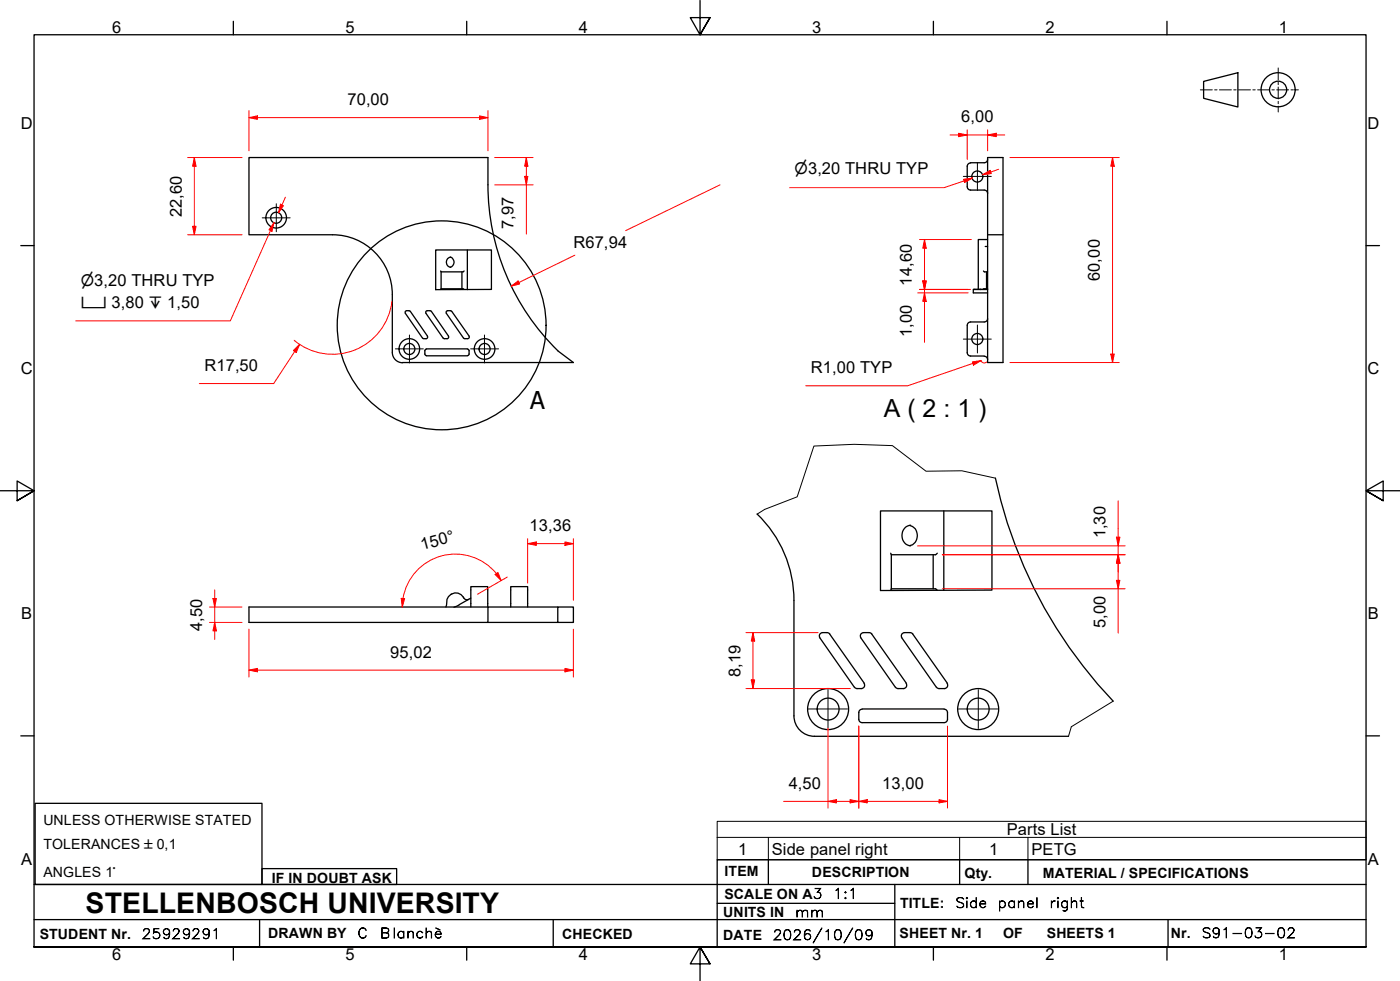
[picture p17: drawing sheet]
<svg xmlns="http://www.w3.org/2000/svg" width="410mm" height="287mm" viewBox="0 0 410 287" stroke-linecap="round" stroke-linejoin="round" font-family="sans-serif">
<defs><g id="words">
<text font-size="8.3" x="25.1" y="267.2">STELLENBOSCH UNIVERSITY</text>
<text font-size="7.3" x="258.8" y="122.1">A ( 2 : 1 )</text>
<text font-size="7.2" x="155.3" y="119.6">A</text>
<g font-size="4.8">
<text x="32.8" y="9.7">6</text>
<text x="101.2" y="9.7">5</text>
<text x="169.5" y="9.7">4</text>
<text x="237.8" y="9.7">3</text>
<text x="306.1" y="9.7">2</text>
<text x="374.5" y="9.7">1</text>
<text x="101.7" y="30.7">70,00</text>
<text x="281.4" y="35.8">6,00</text>
<text x="6.1" y="37.8">D</text>
<text x="400.4" y="37.8">D</text>
<text x="53.2" y="63.6" transform="rotate(-90 53.2 63.6)">22,60</text>
<text x="150.4" y="67.1" transform="rotate(-90 150.4 67.1)">7,97</text>
<text x="167.9" y="72.5">R67,94</text>
<text x="267" y="83.6" transform="rotate(-90 267 83.6)">14,60</text>
<text x="322.1" y="82.2" transform="rotate(-90 322.1 82.2)">60,00</text>
<text x="267" y="98.8" transform="rotate(-90 267 98.8)">1,00</text>
<text x="6.1" y="109.6">C</text>
<text x="59.9" y="108.5">R17,50</text>
<text x="237.4" y="109.2">R1,00 TYP</text>
<text x="400.4" y="109.6">C</text>
<text x="155.1" y="155.5">13,36</text>
<text x="123.6" y="161.1" transform="rotate(-15 123.6 161.1)">150°</text>
<text x="323.7" y="157.6" transform="rotate(-90 323.7 157.6)">1,30</text>
<text x="6.2" y="181.3">B</text>
<text x="59.2" y="184.7" transform="rotate(-90 59.2 184.7)">4,50</text>
<text x="323.7" y="183.8" transform="rotate(-90 323.7 183.8)">5,00</text>
<text x="400.5" y="181.3">B</text>
<text x="114.2" y="192.5">95,02</text>
<text x="216.8" y="198.1" transform="rotate(-90 216.8 198.1)">8,19</text>
<text x="230.9" y="230.8">4,50</text>
<text x="258.3" y="230.8">13,00</text>
<text x="294.8" y="244.5">Parts List</text>
<text x="216.2" y="250.1">1</text>
<text x="226" y="250.2">Side panel right</text>
<text x="289.6" y="250.1">1</text>
<text x="302" y="250.2">PETG</text>
<text x="6.2" y="253.1">A</text>
<text x="400.5" y="253.1">A</text>
<text x="32.8" y="281.1">6</text>
<text x="101.2" y="281.1">5</text>
<text x="169.5" y="281.1">4</text>
<text x="237.8" y="281.1">3</text>
<text x="306.1" y="281.1">2</text>
<text x="374.5" y="281.1">1</text>
</g>
<g font-size="4.6">
<text x="232.7" y="51.1">⌀3,20 THRU TYP</text>
<text x="23.7" y="83.7">⌀3,20 THRU TYP</text>
<text x="23.7" y="90.2">⌴ 3,80 ↧ 1,50</text>
</g>
<g font-size="4.1">
<text x="12.7" y="241.6">UNLESS OTHERWISE STATED</text>
<text x="12.7" y="248.5">TOLERANCES ±0,1</text>
<text x="12.7" y="256.6">ANGLES 1°</text>
<text x="212.2" y="256.5">ITEM</text>
<text x="237.7" y="256.7">DESCRIPTION</text>
<text x="282.4" y="256.9">Qty.</text>
<text x="305.4" y="256.9">MATERIAL / SPECIFICATIONS</text>
<text x="79.6" y="258.5">IF IN DOUBT ASK</text>
<text x="212.1" y="263">SCALE ON A3</text>
<text x="211.8" y="268.4">UNITS IN</text>
<text x="263.5" y="265.7">TITLE:</text>
<text x="11.6" y="274.8">STUDENT Nr.</text>
<text x="78.5" y="274.6">DRAWN BY</text>
<text x="164.6" y="274.8">CHECKED</text>
<text x="211.8" y="275.1">DATE</text>
<text x="263.4" y="274.6">SHEET Nr. 1</text>
<text x="293.7" y="274.6">OF</text>
<text x="306.5" y="274.6">SHEETS 1</text>
<text x="342.8" y="274.5">Nr.</text>
</g>
<g font-size="4">
<text x="243.9" y="263">1:1</text>
<text x="232.8" y="268.4">mm</text>
<text x="279.6" y="265.7">Side</text>
<text x="292.1" y="265.7">panel</text>
<text x="307.3" y="265.7">right</text>
<text x="41.5" y="274.8">25929291</text>
<text x="104.6" y="274.6">C</text>
<text x="111.3" y="274.6">Blanchè</text>
<text x="226.3" y="275.1">2026/10/09</text>
<text x="351.7" y="274.5">S91-03-02</text>
</g>
</g></defs>
<!-- layer: Visible Edges(ISO) -->
<g fill="none" stroke="#000" stroke-width=".38">
<path d="M283.2 54.7a.99 .99 0 0 0 1 .9h4a.98 .98 0 0 1 1 1M284.2 47.7a.98 .98 0 0 0-1 1v5.9M289.2 46.1h4.5v60h-4.5zM289.2 46.7a.98 .98 0 0 1-1 .9h-4M127.6 73.2h16.3v11.5l-16.3 .1zM129 79.3v5.4M131.8 75.3a1.55 1.55 0 0 1 1.2 1.5 1.55 1.55 0 0 1-1.2 1.4M132 75.3a1.51 1.51 0 0 0-1.3 1.5 1.51 1.51 0 0 0 1.3 1.4M135.3 79.6v4.9M135.9 79.3l-.3 .3h-6.4M136.8 73.2v11.6M288 79.3l.3 .3h.9"/>
<path d="M288.5 72.2h.7M288.9 79.6v4.9M289.2 70.1h-2.8v14.6M289.2 68.7h4.5M118.7 91.7l5 7.2 .4 .2M119.7 90.9l-.9 .2-.1 .6M119.7 90.9l.4 .2 5.1 7.3M124.1 99.1h.7M125.1 98.4l.1 .5-.5 .2M125.9 90.9l-1.1 .2-.1 .6 5 7.2M125.9 90.9l.4 .2 5 7.3v.5l-.4 .2M129.2 84.5h6.4l.3 .2"/>
<path d="M129.8 98.9l.3 .2M130.1 99.1h.8M130.7 91.7l5 7.2 .4 .2M131.1 90.9h.8M131.1 90.9l-.4 .3v.5M131.9 90.9l.4 .2 5 7.3 .1 .5-.5 .2M136.1 99.1h.8M285 84.7v1h4.2M285.1 84.7h4.1zM288 84.5h1.2M289.2 93.3a.98 .98 0 0 1-1 .9h-4a.99 .99 0 0 0-1 1v8.1M124.4 103.6l.5 .5"/>
<path d="M124.8 104.2h12M124.8 102.1h12M124.9 102.2l-.4 .2-.1 1.2M136.9 102.2l.4 .2 .1 1.2M137.4 103.6l-.5 .5M163.3 102.7l4.6 3.4h-50M163.3 102.7a67.9 67.9 0 0 1-20.4-48.6v-8h-70v22.6h24.4a17.5 17.5 0 0 1 17.6 17.5v16.9a3 3 0 0 0 3 3.1M283.2 103.2a.98 .98 0 0 0 1 1h4M288.2 104.3a.98 .98 0 0 1 1 1M291.5 140a135.9 135.9 0 0 0 34.4 65.2M221.7 150.5a35 35 0 0 1 10.8 25.3v33.8M257.8 149.6h32.6v23.1l-32.6 .2z"/>
<path d="M266.4 153.8a3.1 3.1 0 0 1 2.2 3 3.1 3.1 0 0 1-2.2 2.9M266.6 153.7a3.1 3.1 0 0 0-2.5 3.1 3.1 3.1 0 0 0 2.5 3M276.4 149.6v23.2M134.5 177.1l-1.6 .6M137.2 175.5a1.12 1.12 0 0 1-1.6-.7 2.64 2.64 0 0 0-3-1.1 2.64 2.64 0 0 0-1.8 2.7l-.2 1.3M137.9 177.7v-6h4.9v6M137.9 175.1l-3.4 1.9M142.9 177.7h-70v4.5h70v-4.5h20.4M149.5 177.7v-6h5v6M260.8 161.9l.2 .4v10.1M261 172.4l-.2 .4M261 172.4h12.9l.5 .4"/>
<path d="M273.2 162.4v10M274.4 161.9l-.5 .5h-12.9M142.9 182.2h25v-4.5h-4.6v4.5M243 185.6l10 14.4M243 185.6l-.5-.4h-1.6a.98 .98 0 0 0-.9 .5 .98 .98 0 0 0 .1 1l10 14.4M255.3 185.6l10.1 14.4M255.3 185.6l-.5-.4h-1.9a.98 .98 0 0 0-.9 .5 .98 .98 0 0 0 .1 1l10 14.4M267.3 185.6l10.1 14.4M267.3 185.6l-.5-.4h-1.9a.98 .98 0 0 0-.9 .5 .98 .98 0 0 0 .1 1l10 14.4M232.5 209.5a6 6 0 0 0 6 6M238.4 215.5h74.5M250.2 201.1l.8 .5"/>
<path d="M251 201.6h1.2M251.5 210.5a.98 .98 0 0 0 .9 1h24M252.4 207.6a.98 .98 0 0 0-.9 1v2M252.5 207.5h23.9M253 200a.98 .98 0 0 1-.8 1.6M262.2 201.1l.8 .5M263 201.6h1.5M265.3 200a.98 .98 0 0 1-.8 1.6M274.2 201.1l.8 .5M275 201.6h1.5M276.4 207.6a.98 .98 0 0 1 1 1v2M277.3 200a.98 .98 0 0 1-.8 1.6"/>
<path d="M277.4 210.5a.98 .98 0 0 1-1 1"/>
<circle cx="286.2" cy="51.7" r="1.62"/>
<circle cx="80.9" cy="63.7" r="1.62"/>
<circle cx="80.9" cy="63.7" r="3"/>
<circle cx="286.2" cy="99.2" r="1.62"/>
<circle cx="119.9" cy="102.2" r="1.62"/>
<circle cx="119.9" cy="102.2" r="3"/>
<circle cx="141.9" cy="102.2" r="1.62"/>
<circle cx="141.9" cy="102.2" r="3"/>
<circle cx="242.5" cy="207.6" r="3.2"/>
<circle cx="242.5" cy="207.6" r="6"/>
<circle cx="286.4" cy="207.6" r="3.2"/>
<circle cx="286.4" cy="207.6" r="6"/>
</g>
<!-- layer: Break Lines(ISO) -->
<path d="M291.5 140l-9.9-2.2-10.5 .1-9.8-7.5-11.2-.3-11.8 .5-4.9 14.8-9.5 3.7-2.2 1.4M325.9 205.2l-12.2 7.5-.8 2.8" fill="none" stroke="#000" stroke-width=".29"/>
<!-- layer: Symbols(ISO) -->
<path d="M210 245.1v-4.7h190v4.7M210 245.1v6.6h190v-6.6M210 245.1h190M225 245.1v6.6M281 245.1v6.6M301 245.1v6.6" fill="none" stroke="#000" stroke-width=".29"/>
<!-- layer: Detail Circle Lines(ISO) -->
<circle cx="129.3" cy="95.2" r="30.6" fill="none" stroke="#000" stroke-width=".38"/>
<!-- layer: Border_0 -->
<g fill="none" stroke="#000" stroke-width=".38">
<path d="M68.3 6.2v4M136.7 6.2v4M205 .1v10.1l-2.9-5h5.8l-2.9 5 2.9-5M273.3 6.2v4M341.7 6.2v4M6.1 71.9h3.9M400 71.9h3.9M0 143.7h10l-5-2.9v5.8l5-2.9-5 2.9M410 143.7h-10l5-2.9v5.8l-5-2.9 5 2.9M6.1 215.4h3.9M400 215.4h3.9M10 277.2v-267h390v267h-390h390"/>
<path d="M68.3 277.2v3.9M136.7 277.2v3.9M273.3 277.2v3.9M341.7 277.2v3.9M207.9 282.1l-2.9-4.9 2.9 4.9h-5.8l2.9-4.9v10"/>
</g>
<!-- layer: Sketch Geometry(ISO) -->
<g fill="none" stroke="#000" stroke-width=".38">
<path d="M352.4 23.8l10.1-2.5v10l-10.1-2.5zM10.3 235.2h66.4v23.7h-66.4zM10 258.9h390M76.7 254.3h39.4v4.6h-39.4zM225 251.7v7.2M262 258.9v18.3M281 251.7v7.2M301 251.7v7.2M400 251.7h-190v25.5M10 277.2h390M10 269.2h390M76 269.2v8"/>
<path d="M162 269.2v8M210 264.4h52M342 269.2v8"/>
<circle cx="374.2" cy="26.3" r="5"/>
<circle cx="374.2" cy="26.3" r="2.51"/>
</g>
<g fill="none" stroke="#000" stroke-width=".29">
<path d="M374.3 19.9v3.5M351.5 26.3h3.5M355.7 26.3h.7M357.1 26.3h3.5M361.3 26.3h.6M362.6 26.3h3.5M366.8 26.3h.7M368.2 26.3h3.5M372.4 26.3h.7M373.8 26.3h3.5M374.3 24.1v.7M374.3 25.5v3.5"/>
<path d="M374.3 29.7v.7M374.3 31.1v1.7M378 26.3h.7M379.4 26.3h.8"/>
</g>
<!-- layer: Dimensions(ISO) -->
<path d="M152 82.7l-2.3 1.1" fill="none" stroke="#f00" stroke-width=".29"/>
<path d="M149.7 83.8l2-1.6 .4 .9z" fill="#f00"/>
<path d="M154.1 51.6v2.5M210.8 54.1l-27.6 13.4M168.3 74.7l-16.3 8M149.7 83.8l2-1.6 .4 .9z" fill="none" stroke="#f00" stroke-width=".29"/>
<path d="M153.6 51.6h1l-.5 2.5z" fill="#f00"/>
<path d="M153.6 51.6h1l-.5 2.5zM154.1 46.1v2.6" fill="none" stroke="#f00" stroke-width=".29"/>
<path d="M154.1 46.1l.5 2.6h-1z" fill="#f00"/>
<path d="M56.9 46.1v2.6M144.8 46.1h11.3M144.8 54.1h11.3M154.1 46.1l.5 2.6h-1zM154.1 48.7v2.9M154.1 54.1v14.4" fill="none" stroke="#f00" stroke-width=".29"/>
<path d="M56.9 46.1l.5 2.6h-1z" fill="#f00"/>
<path d="M56.9 46.1l.5 2.6h-1zM56.9 66.2v2.5" fill="none" stroke="#f00" stroke-width=".29"/>
<path d="M56.4 66.2h1l-.5 2.5z" fill="#f00"/>
<path d="M72.9 34.4h2.5M54.9 46.1h16M56.9 48.7v17.5M54.9 68.7h16M56.4 66.2h1l-.5 2.5z" fill="none" stroke="#f00" stroke-width=".29"/>
<path d="M72.9 34.4l2.5-.5v1z" fill="#f00"/>
<path d="M72.9 34.4l2.5-.5v1zM140.4 34.4h2.5" fill="none" stroke="#f00" stroke-width=".29"/>
<path d="M140.4 33.9l2.5 .5-2.5 .5z" fill="#f00"/>
<path d="M72.9 32.4v11.7M75.4 34.4h65M140.4 33.9l2.5 .5-2.5 .5zM142.9 32.4v11.7M165.4 196.2h2.5" fill="none" stroke="#f00" stroke-width=".29"/>
<path d="M165.4 195.7l2.5 .5-2.5 .5z" fill="#f00"/>
<path d="M72.9 196.2h2.5M165.4 195.7l2.5 .5-2.5 .5z" fill="none" stroke="#f00" stroke-width=".29"/>
<path d="M72.9 196.2l2.5-.5v1z" fill="#f00"/>
<path d="M62.9 175.2v2.5M72.9 196.2l2.5-.5v1zM72.9 184.2v14M75.4 196.2h90M167.9 184.2v14" fill="none" stroke="#f00" stroke-width=".29"/>
<path d="M62.4 175.2h1l-.5 2.5z" fill="#f00"/>
<path d="M62.4 175.2h1l-.5 2.5zM62.9 182.2v2.5" fill="none" stroke="#f00" stroke-width=".29"/>
<path d="M62.9 182.2l.5 2.5h-1z" fill="#f00"/>
<path d="M61.3 177.7h9.6M62.9 172.7v2.5M62.9 177.7v4.5M145.4 167.8l1.3 2.1M61.3 182.2h9.6M62.9 182.2l.5 2.5h-1zM62.9 184.7v2.5" fill="none" stroke="#f00" stroke-width=".29"/>
<path d="M145 168.2l.8-.6 .9 2.3z" fill="#f00"/>
<path d="M118 175.2l-.2 2.5M145 168.2l.8-.6 .9 2.3z" fill="none" stroke="#f00" stroke-width=".29"/>
<path d="M117.5 175.1l1 .1-.7 2.5z" fill="#f00"/>
<path d="M289.2 39.5h2.5M117.5 175.1l1 .1-.7 2.5zM145.3 167.9a15.5 15.5 0 0 0-16-5.2 15.5 15.5 0 0 0-11.3 12.5M148.5 168.9l-8.7 5" fill="none" stroke="#f00" stroke-width=".29"/>
<path d="M289.2 39.5l2.5-.5v1z" fill="#f00"/>
<path d="M280.7 39.5h2.5M289.2 39.5l2.5-.5v1z" fill="none" stroke="#f00" stroke-width=".29"/>
<path d="M280.7 39l2.5 .5-2.5 .5z" fill="#f00"/>
<path d="M278.2 39.5h2.5M280.7 39l2.5 .5-2.5 .5zM283.2 39.5h6M283.2 38v8.7M289.2 38v6.1M291.7 39.5h2.5M284.7 52.1l-2.4 .9" fill="none" stroke="#f00" stroke-width=".29"/>
<path d="M282.1 52.5l2.6-.4-2.3 1.3z" fill="#f00"/>
<path d="M282.1 52.5l2.6-.4-2.3 1.3zM290.1 50.4l-2.4 .7" fill="none" stroke="#f00" stroke-width=".29"/>
<path d="M287.7 51.1l2.2-1.2 .4 .9z" fill="#f00"/>
<path d="M284.7 52.1l-8.3 2.8h-45.2M287.7 51.1l2.2-1.2 .4 .9zM292.4 49.5l-2.3 .9M325.8 46.1v2.6" fill="none" stroke="#f00" stroke-width=".29"/>
<path d="M325.8 46.1l.5 2.6h-1.1z" fill="#f00"/>
<path d="M325.8 46.1l.5 2.6h-1.1zM325.8 103.6v2.5" fill="none" stroke="#f00" stroke-width=".29"/>
<path d="M325.2 103.6h1.1l-.5 2.5z" fill="#f00"/>
<path d="M295.7 46.1h32M325.8 48.7v54.9M270.7 70.1v2.6M295.7 106.1h32M325.2 103.6h1.1l-.5 2.5z" fill="none" stroke="#f00" stroke-width=".29"/>
<path d="M270.7 70.1l.5 2.6h-1z" fill="#f00"/>
<path d="M270.7 70.1l.5 2.6h-1zM270.7 82.2v2.5" fill="none" stroke="#f00" stroke-width=".29"/>
<path d="M270.2 82.2h1l-.5 2.5z" fill="#f00"/>
<path d="M269.2 70.1h15.2M270.7 72.7v9.5M269.2 84.7h15M270.2 82.2h1l-.5 2.5zM270.7 85.7v2.5" fill="none" stroke="#f00" stroke-width=".29"/>
<path d="M270.7 85.7l.5 2.5h-1z" fill="#f00"/>
<path d="M270.7 85.7l.5 2.5h-1zM270.7 82.2v2.5" fill="none" stroke="#f00" stroke-width=".29"/>
<path d="M270.2 82.2h1l-.5 2.5z" fill="#f00"/>
<path d="M270.7 79.8v2.4M268.7 85.7h14.8M269.2 84.7h14.3M270.2 82.2h1l-.5 2.5zM270.7 84.7v1M270.7 88.2v12M165.4 159.1h2.5" fill="none" stroke="#f00" stroke-width=".29"/>
<path d="M165.4 158.6l2.5 .5-2.5 .6z" fill="#f00"/>
<path d="M154.5 159.1h2.5M165.4 158.6l2.5 .5-2.5 .6z" fill="none" stroke="#f00" stroke-width=".29"/>
<path d="M154.5 159.1l2.5-.5v1.1z" fill="#f00"/>
<path d="M287.3 105.6l-2.4 .8M154.5 159.1l2.5-.5v1.1zM154.5 157.7v13M157 159.1h8.4M167.9 157.7v18" fill="none" stroke="#f00" stroke-width=".29"/>
<path d="M284.7 105.9l2.6-.3-2.2 1.3z" fill="#f00"/>
<path d="M87.7 100.9l-1.4 2M284.7 105.9l2.6-.3-2.2 1.3zM284.9 106.4l-19.1 6.5h-29.9M287.3 105.7l.7 .5 .9-.2" fill="none" stroke="#f00" stroke-width=".29"/>
<!-- layer: Center Mark(ISO) -->
<path d="M80.9 59.6v8.2M282.1 51.6h8.2M286.2 47.6v8.2M76.8 63.8h8.2M119.9 98.1v8.1M141.9 98.1v8.1M282.1 99.3h8.2M286.2 95.1v8.2M115.8 102.1h8.2M137.8 102.1h8.2" fill="none" stroke="#000" stroke-width=".29"/>
<!-- layer: Dimensions(ISO) -->
<path d="M85.9 102.6l1.8-1.7-1 2.3z" fill="#f00"/>
<path d="M114.8 88.2a17.5 17.5 0 0 1-28.7 11.4M85.9 102.6l1.8-1.7-1 2.3zM86.3 102.9l-6.2 9.4h-21.7M251.5 234.6h2.4" fill="none" stroke="#f00" stroke-width=".29"/>
<!-- layer: Center Mark(ISO) -->
<path d="M236.7 207.5h11.5M242.4 201.9v11.3M280.7 207.5h11.5M286.4 201.9v11.3" fill="none" stroke="#000" stroke-width=".29"/>
<!-- layer: Dimensions(ISO) -->
<path d="M251.5 234.6l2.4-.5v.9z" fill="#f00"/>
<path d="M251.5 234.6l2.4-.5v.9zM275 234.6h2.4" fill="none" stroke="#f00" stroke-width=".29"/>
<path d="M275 234.1l2.4 .5-2.4 .4z" fill="#f00"/>
<path d="M251.5 212.5v24.1M277.4 212.5v24.1M248.9 234.6h2.6M253.9 234.6h21.1M275 234.1l2.4 .5-2.4 .4z" fill="none" stroke="#f00" stroke-width=".29"/>
<path d="M248.9 234.1l2.6 .5-2.6 .4z" fill="#f00"/>
<path d="M242.4 234.6h2.5M248.9 234.1l2.6 .5-2.6 .4z" fill="none" stroke="#f00" stroke-width=".29"/>
<path d="M242.4 234.6l2.5-.5v.9z" fill="#f00"/>
<path d="M220.5 199v2.6M242.4 213.2v23.4M251.5 212.5v24.1M229.4 234.6h13M242.4 234.6l2.5-.5v.9zM244.9 234.6h4" fill="none" stroke="#f00" stroke-width=".29"/>
<path d="M220 199h1l-.5 2.6z" fill="#f00"/>
<path d="M220 199h1l-.5 2.6zM220.5 185.2v2.5" fill="none" stroke="#f00" stroke-width=".29"/>
<path d="M220.5 185.2l.5 2.5h-1z" fill="#f00"/>
<path d="M327.4 162.4v2.5M218.4 185.2h21.1M220.5 185.2l.5 2.5h-1zM220.5 187.7v11.3M218.4 201.6h30.6" fill="none" stroke="#f00" stroke-width=".29"/>
<path d="M327.4 162.4l.5 2.5h-1z" fill="#f00"/>
<path d="M327.4 162.4l.5 2.5h-1zM327.4 169.9v2.5" fill="none" stroke="#f00" stroke-width=".29"/>
<path d="M326.9 169.9h1l-.5 2.5z" fill="#f00"/>
<path d="M327.4 157.2v2.6M275.9 172.4h53.5M275.9 162.4h53.5M326.9 169.9h1l-.5 2.5zM327.4 164.9v5M327.4 172.4v12.9" fill="none" stroke="#f00" stroke-width=".29"/>
<path d="M326.9 157.2h1l-.5 2.6z" fill="#f00"/>
<path d="M326.9 157.2h1l-.5 2.6zM327.4 162.4v2.5" fill="none" stroke="#f00" stroke-width=".29"/>
<path d="M327.4 162.4l.5 2.5h-1z" fill="#f00"/>
<path d="M80.2 65.2l-1 2.3M268.7 159.8h60.7M327.4 146.6v10.6M327.4 159.8v2.6M275.9 162.4h53.5M327.4 162.4l.5 2.5h-1zM327.4 164.9v2.5" fill="none" stroke="#f00" stroke-width=".29"/>
<path d="M80.2 65.2l-.6 2.5-.9-.4z" fill="#f00"/>
<path d="M80.2 65.2l-.6 2.5-.9-.4zM82.5 60l-1 2.3" fill="none" stroke="#f00" stroke-width=".29"/>
<path d="M82.1 59.8l.9 .4-1.5 2.1z" fill="#f00"/>
<path d="M82.1 59.8l.9 .4-1.5 2.1zM83.6 57.7l-1.1 2.3M80.2 65.2l-12.8 28.7h-45.2" fill="none" stroke="#f00" stroke-width=".29"/>
<use href="#words"/>
</svg>
